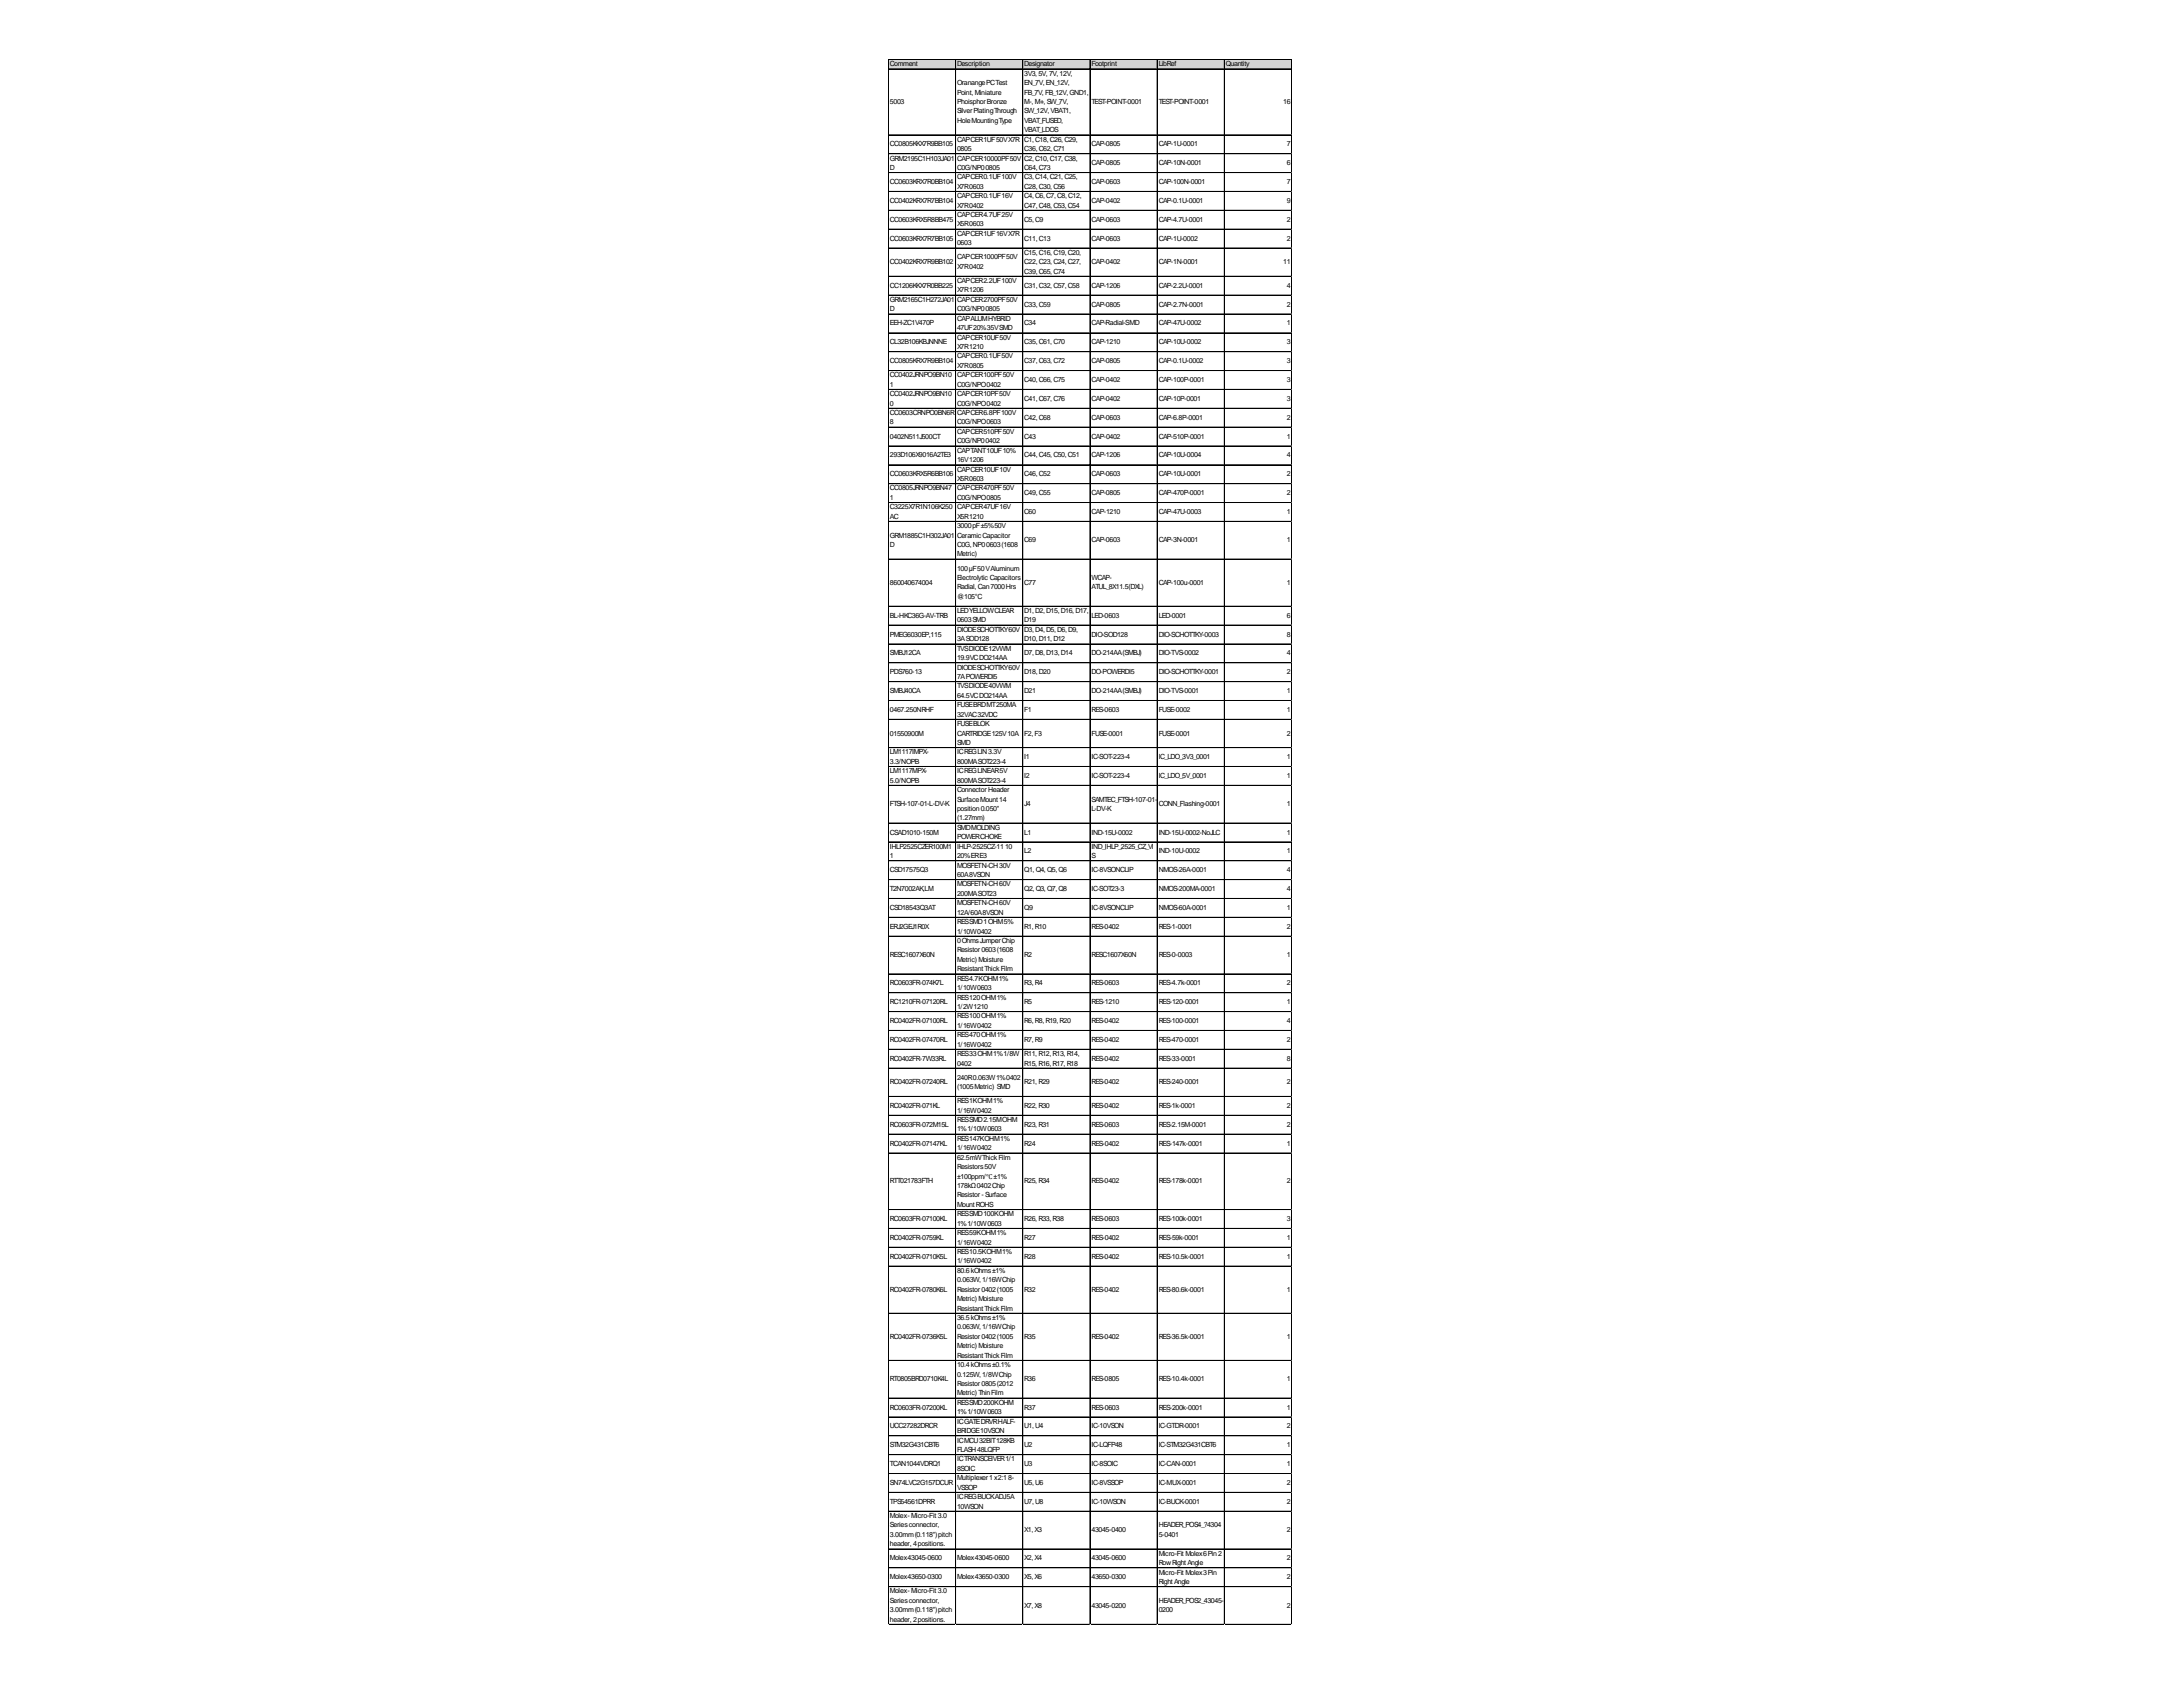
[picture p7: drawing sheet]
<svg xmlns="http://www.w3.org/2000/svg" width="279mm" height="216mm" viewBox="0 0 279 216" stroke-linecap="round" stroke-linejoin="round" font-family="sans-serif">
<defs><g id="words">
<g font-size=".9">
<text x="113.9" y="8.5">Comment</text>
<text x="122.5" y="8.5">Description</text>
<text x="122.5" y="10.9">OranangePCTest</text>
<text x="131.1" y="8.5">Designator</text>
<text x="131.1" y="9.7">3V3,5V,7V,12V,</text>
<text x="131.1" y="10.9">EN_7V,EN_12V,</text>
<text x="139.7" y="8.5">Footprint</text>
<text x="148.3" y="8.5">LibRef</text>
<text x="156.9" y="8.5">Quantity</text>
<text x="113.9" y="13.3">5003</text>
<text x="122.5" y="12.1">Point, Miniature</text>
<text x="122.5" y="13.3">PhoisphorBronze</text>
<text x="122.5" y="14.5">SilverPlatingThrough</text>
<text x="122.5" y="15.7">HoleMountingType</text>
<text x="131.1" y="12.1">FB_7V,FB_12V,GND1,</text>
<text x="131.1" y="13.3">M-, M+,SW_7V,</text>
<text x="131.1" y="14.5">SW_12V,VBAT1,</text>
<text x="131.1" y="15.7">VBAT_FUSED,</text>
<text x="131.1" y="16.9">VBAT_LDOS</text>
<text x="139.7" y="13.3">TEST-POINT-0001</text>
<text x="148.3" y="13.3">TEST-POINT-0001</text>
<text x="164.2" y="13.3">16</text>
<text x="113.9" y="18.7">CC0805KKX7R9BB105</text>
<text x="113.9" y="20.5">GRM2195C1H103JA01</text>
<text x="113.9" y="21.7">D</text>
<text x="113.9" y="23.6">CC0603KRX7R0BB104</text>
<text x="122.5" y="18.1">CAPCER1UF50VX7R</text>
<text x="122.5" y="19.3">0805</text>
<text x="122.5" y="20.5">CAPCER10000PF50V</text>
<text x="122.5" y="21.7">C0G/NP00805</text>
<text x="122.5" y="23">CAPCER0.1UF100V</text>
<text x="131.1" y="18.1">C1,C18,C26,C29,</text>
<text x="131.1" y="19.3">C36,C62,C71</text>
<text x="131.1" y="20.5">C2,C10,C17,C38,</text>
<text x="131.1" y="21.7">C64,C73</text>
<text x="131.1" y="23">C3,C14,C21,C25,</text>
<text x="139.7" y="18.7">CAP-0805</text>
<text x="139.7" y="21.1">CAP-0805</text>
<text x="139.7" y="23.6">CAP-0603</text>
<text x="148.3" y="18.7">CAP-1U-0001</text>
<text x="148.3" y="21.1">CAP-10N-0001</text>
<text x="148.3" y="23.6">CAP-100N-0001</text>
<text x="164.7" y="18.7">7</text>
<text x="164.7" y="21.1">6</text>
<text x="164.7" y="23.6">7</text>
<text x="113.9" y="26">CC0402KRX7R7BB104</text>
<text x="113.9" y="28.4">CC0603KRX5R8BB475</text>
<text x="122.5" y="24.2">X7R0603</text>
<text x="122.5" y="25.4">CAPCER0.1UF16V</text>
<text x="122.5" y="26.6">X7R0402</text>
<text x="122.5" y="27.8">CAPCER4.7UF25V</text>
<text x="122.5" y="29">X5R0603</text>
<text x="131.1" y="24.2">C28,C30,C56</text>
<text x="131.1" y="25.4">C4,C6,C7,C8,C12,</text>
<text x="131.1" y="26.6">C47,C48,C53,C54</text>
<text x="131.1" y="28.4">C5,C9</text>
<text x="139.7" y="26">CAP-0402</text>
<text x="139.7" y="28.4">CAP-0603</text>
<text x="148.3" y="26">CAP-0.1U-0001</text>
<text x="148.3" y="28.4">CAP-4.7U-0001</text>
<text x="164.7" y="26">9</text>
<text x="164.7" y="28.4">2</text>
<text x="113.9" y="30.8">CC0603KRX7R7BB105</text>
<text x="113.9" y="33.8">CC0402KRX7R9BB102</text>
<text x="122.5" y="30.2">CAPCER1UF16VX7R</text>
<text x="122.5" y="31.4">0603</text>
<text x="122.5" y="33.2">CAPCER1000PF50V</text>
<text x="122.5" y="34.4">X7R0402</text>
<text x="131.1" y="30.8">C11,C13</text>
<text x="131.1" y="32.6">C15,C16,C19,C20,</text>
<text x="131.1" y="33.8">C22,C23,C24,C27,</text>
<text x="131.1" y="35">C39,C65,C74</text>
<text x="139.7" y="30.8">CAP-0603</text>
<text x="139.7" y="33.8">CAP-0402</text>
<text x="148.3" y="30.8">CAP-1U-0002</text>
<text x="148.3" y="33.8">CAP-1N-0001</text>
<text x="164.2" y="33.8">11</text>
<text x="164.7" y="30.8">2</text>
<text x="113.9" y="36.8">CC1206KKX7R0BB225</text>
<text x="113.9" y="38.6">GRM2165C1H272JA01</text>
<text x="113.9" y="39.8">D</text>
<text x="113.9" y="41.7">EEH-ZC1V470P</text>
<text x="122.5" y="36.2">CAPCER2.2UF100V</text>
<text x="122.5" y="37.4">X7R1206</text>
<text x="122.5" y="38.6">CAPCER2700PF50V</text>
<text x="122.5" y="39.8">C0G/NP00805</text>
<text x="122.5" y="41.1">CAPALUMHYBRID</text>
<text x="131.1" y="36.8">C31,C32,C57,C58</text>
<text x="131.1" y="39.2">C33,C59</text>
<text x="131.1" y="41.7">C34</text>
<text x="139.7" y="36.8">CAP-1206</text>
<text x="139.7" y="39.2">CAP-0805</text>
<text x="139.7" y="41.7">CAP-Radial-SMD</text>
<text x="148.3" y="36.8">CAP-2.2U-0001</text>
<text x="148.3" y="39.2">CAP-2.7N-0001</text>
<text x="148.3" y="41.7">CAP-47U-0002</text>
<text x="164.7" y="36.8">4</text>
<text x="164.7" y="39.2">2</text>
<text x="164.7" y="41.7">1</text>
<text x="113.9" y="44.1">CL32B106KBJNNNE</text>
<text x="113.9" y="46.5">CC0805KRX7R9BB104</text>
<text x="122.5" y="42.3">47UF20%35VSMD</text>
<text x="122.5" y="43.5">CAPCER10UF50V</text>
<text x="122.5" y="44.7">X7R1210</text>
<text x="122.5" y="45.9">CAPCER0.1UF50V</text>
<text x="122.5" y="47.1">X7R0805</text>
<text x="131.1" y="44.1">C35,C61,C70</text>
<text x="131.1" y="46.5">C37,C63,C72</text>
<text x="139.7" y="44.1">CAP-1210</text>
<text x="139.7" y="46.5">CAP-0805</text>
<text x="148.3" y="44.1">CAP-10U-0002</text>
<text x="148.3" y="46.5">CAP-0.1U-0002</text>
<text x="164.7" y="44.1">3</text>
<text x="164.7" y="46.5">3</text>
<text x="113.9" y="48.3">CC0402JRNPO9BN10</text>
<text x="113.9" y="49.5">1</text>
<text x="113.9" y="50.7">CC0402JRNPO9BN10</text>
<text x="113.9" y="51.9">0</text>
<text x="113.9" y="53.1">CC0603CRNPO0BN6R</text>
<text x="122.5" y="48.3">CAPCER100PF50V</text>
<text x="122.5" y="49.5">C0G/NPO0402</text>
<text x="122.5" y="50.7">CAPCER10PF50V</text>
<text x="122.5" y="51.9">C0G/NPO0402</text>
<text x="122.5" y="53.1">CAPCER6.8PF100V</text>
<text x="131.1" y="48.9">C40,C66,C75</text>
<text x="131.1" y="51.3">C41,C67,C76</text>
<text x="131.1" y="53.7">C42,C68</text>
<text x="139.7" y="48.9">CAP-0402</text>
<text x="139.7" y="51.3">CAP-0402</text>
<text x="139.7" y="53.7">CAP-0603</text>
<text x="148.3" y="48.9">CAP-100P-0001</text>
<text x="148.3" y="51.3">CAP-10P-0001</text>
<text x="148.3" y="53.7">CAP-6.8P-0001</text>
<text x="164.7" y="48.9">3</text>
<text x="164.7" y="51.3">3</text>
<text x="164.7" y="53.7">2</text>
<text x="113.9" y="54.3">8</text>
<text x="113.9" y="56.1">0402N511J500CT</text>
<text x="113.9" y="58.5">293D106X9016A2TE3</text>
<text x="122.5" y="54.3">C0G/NPO0603</text>
<text x="122.5" y="55.5">CAPCER510PF50V</text>
<text x="122.5" y="56.7">C0G/NP00402</text>
<text x="122.5" y="57.9">CAPTANT10UF10%</text>
<text x="122.5" y="59.1">16V1206</text>
<text x="131.1" y="56.1">C43</text>
<text x="131.1" y="58.5">C44,C45,C50,C51</text>
<text x="139.7" y="56.1">CAP-0402</text>
<text x="139.7" y="58.5">CAP-1206</text>
<text x="148.3" y="56.1">CAP-510P-0001</text>
<text x="148.3" y="58.5">CAP-10U-0004</text>
<text x="164.7" y="56.1">1</text>
<text x="164.7" y="58.5">4</text>
<text x="113.9" y="61">CC0603KRX5R6BB106</text>
<text x="113.9" y="62.8">CC0805JRNPO9BN47</text>
<text x="113.9" y="64">1</text>
<text x="113.9" y="65.2">C3225X7R1N106K250</text>
<text x="122.5" y="60.4">CAPCER10UF10V</text>
<text x="122.5" y="61.6">X5R0603</text>
<text x="122.5" y="62.8">CAPCER470PF50V</text>
<text x="122.5" y="64">C0G/NPO0805</text>
<text x="122.5" y="65.2">CAPCER47UF16V</text>
<text x="131.1" y="61">C46,C52</text>
<text x="131.1" y="63.4">C49,C55</text>
<text x="131.1" y="65.8">C60</text>
<text x="139.7" y="61">CAP-0603</text>
<text x="139.7" y="63.4">CAP-0805</text>
<text x="139.7" y="65.8">CAP-1210</text>
<text x="148.3" y="61">CAP-10U-0001</text>
<text x="148.3" y="63.4">CAP-470P-0001</text>
<text x="148.3" y="65.8">CAP-47U-0003</text>
<text x="164.7" y="61">2</text>
<text x="164.7" y="63.4">2</text>
<text x="164.7" y="65.8">1</text>
<text x="113.9" y="66.4">AC</text>
<text x="113.9" y="68.8">GRM1885C1H302JA01</text>
<text x="113.9" y="70">D</text>
<text x="122.5" y="66.4">X5R1210</text>
<text x="122.5" y="67.6">3000pF±5%50V</text>
<text x="122.5" y="68.8">Ceramic Capacitor</text>
<text x="122.5" y="70">C0G,NP00603(1608</text>
<text x="122.5" y="71.2">Metric)</text>
<text x="131.1" y="69.4">C69</text>
<text x="139.7" y="69.4">CAP-0603</text>
<text x="148.3" y="69.4">CAP-3N-0001</text>
<text x="164.7" y="69.4">1</text>
<text x="113.9" y="74.8">860040674004</text>
<text x="122.5" y="73">100µF50VAluminum</text>
<text x="122.5" y="74.2">Electrolytic Capacitors</text>
<text x="122.5" y="75.4">Radial, Can7000Hrs</text>
<text x="122.5" y="76.6">@105°C</text>
<text x="131.1" y="74.8">C77</text>
<text x="139.7" y="74.2">WCAP-</text>
<text x="139.7" y="75.4">ATUL_8X11.5(DXL)</text>
<text x="148.3" y="74.8">CAP-100u-0001</text>
<text x="164.7" y="74.8">1</text>
<text x="113.9" y="79.1">BL-HKC36G-AV-TRB</text>
<text x="113.9" y="81.5">PMEG6030EP,115</text>
<text x="113.9" y="83.9">SMBJ12CA</text>
<text x="122.5" y="78.5">LEDYELLOWCLEAR</text>
<text x="122.5" y="79.7">0603SMD</text>
<text x="122.5" y="80.9">DIODESCHOTTKY60V</text>
<text x="122.5" y="82.1">3ASOD128</text>
<text x="122.5" y="83.3">TVSDIODE12VWM</text>
<text x="131.1" y="78.5">D1,D2,D15,D16,D17,</text>
<text x="131.1" y="79.7">D19</text>
<text x="131.1" y="80.9">D3,D4,D5,D6,D9,</text>
<text x="131.1" y="82.1">D10,D11,D12</text>
<text x="131.1" y="83.9">D7,D8,D13,D14</text>
<text x="139.7" y="79.1">LED-0603</text>
<text x="139.7" y="81.5">DIO-SOD128</text>
<text x="139.7" y="83.9">DO-214AA(SMBJ)</text>
<text x="148.3" y="79.1">LED-0001</text>
<text x="148.3" y="81.5">DIO-SCHOTTKY-0003</text>
<text x="148.3" y="83.9">DIO-TVS-0002</text>
<text x="164.7" y="79.1">6</text>
<text x="164.7" y="81.5">8</text>
<text x="164.7" y="83.9">4</text>
<text x="113.9" y="86.3">PDS760-13</text>
<text x="113.9" y="88.7">SMBJ40CA</text>
<text x="122.5" y="84.5">19.9VCDO214AA</text>
<text x="122.5" y="85.7">DIODESCHOTTKY60V</text>
<text x="122.5" y="86.9">7APOWERDI5</text>
<text x="122.5" y="88.1">TVSDIODE40VWM</text>
<text x="122.5" y="89.3">64.5VCDO214AA</text>
<text x="131.1" y="86.3">D18,D20</text>
<text x="131.1" y="88.7">D21</text>
<text x="139.7" y="86.3">DO-POWERDI5</text>
<text x="139.7" y="88.7">DO-214AA(SMBJ)</text>
<text x="148.3" y="86.3">DIO-SCHOTTKY-0001</text>
<text x="148.3" y="88.7">DIO-TVS-0001</text>
<text x="164.7" y="86.3">2</text>
<text x="164.7" y="88.7">1</text>
<text x="113.9" y="91.1">0467.250NRHF</text>
<text x="113.9" y="94.1">01550900M</text>
<text x="122.5" y="90.5">FUSEBRDMT250MA</text>
<text x="122.5" y="91.7">32VAC32VDC</text>
<text x="122.5" y="92.9">FUSEBLOK</text>
<text x="122.5" y="94.1">CARTRIDGE125V10A</text>
<text x="122.5" y="95.3">SMD</text>
<text x="131.1" y="91.1">F1</text>
<text x="131.1" y="94.1">F2,F3</text>
<text x="139.7" y="91.1">RES-0603</text>
<text x="139.7" y="94.1">FUSE-0001</text>
<text x="148.3" y="91.1">FUSE-0002</text>
<text x="148.3" y="94.1">FUSE-0001</text>
<text x="164.7" y="91.1">1</text>
<text x="164.7" y="94.1">2</text>
<text x="113.9" y="96.5">LM1117IMPX-</text>
<text x="113.9" y="97.8">3.3/NOPB</text>
<text x="113.9" y="99">LM1117MPX-</text>
<text x="113.9" y="100.2">5.0/NOPB</text>
<text x="122.5" y="96.5">ICREGLIN3.3V</text>
<text x="122.5" y="97.8">800MASOT223-4</text>
<text x="122.5" y="99">ICREGLINEAR5V</text>
<text x="122.5" y="100.2">800MASOT223-4</text>
<text x="122.5" y="101.4">ConnectorHeader</text>
<text x="131.1" y="97.2">I1</text>
<text x="131.1" y="99.6">I2</text>
<text x="139.7" y="97.2">IC-SOT-223-4</text>
<text x="139.7" y="99.6">IC-SOT-223-4</text>
<text x="148.3" y="97.2">IC_LDO_3V3_0001</text>
<text x="148.3" y="99.6">IC_LDO_5V_0001</text>
<text x="164.7" y="97.2">1</text>
<text x="164.7" y="99.6">1</text>
<text x="113.9" y="103.2">FTSH-107-01-L-DV-K</text>
<text x="113.9" y="106.8">CSAD1010-150M</text>
<text x="122.5" y="102.6">SurfaceMount14</text>
<text x="122.5" y="103.8">position0.050&quot;</text>
<text x="122.5" y="105">(1.27mm)</text>
<text x="122.5" y="106.2">SMDMOLDING</text>
<text x="122.5" y="107.4">POWERCHOKE</text>
<text x="131.1" y="103.2">J4</text>
<text x="131.1" y="106.8">L1</text>
<text x="139.7" y="102.6">SAMTEC_FTSH-107-01-</text>
<text x="139.7" y="103.8">L-DV-K</text>
<text x="139.7" y="106.8">IND-15U-0002</text>
<text x="148.3" y="103.2">CONN_Flashing-0001</text>
<text x="148.3" y="106.8">IND-15U-0002-NoJLC</text>
<text x="164.7" y="103.2">1</text>
<text x="164.7" y="106.8">1</text>
<text x="113.9" y="108.6">IHLP2525CZER100M1</text>
<text x="113.9" y="109.8">1</text>
<text x="113.9" y="111.6">CSD17575Q3</text>
<text x="122.5" y="108.6">IHLP-2525CZ-1110</text>
<text x="122.5" y="109.8">20%ERE3</text>
<text x="122.5" y="111">MOSFETN-CH30V</text>
<text x="122.5" y="112.2">60A8VSON</text>
<text x="122.5" y="113.4">MOSFETN-CH60V</text>
<text x="131.1" y="109.2">L2</text>
<text x="131.1" y="111.6">Q1,Q4,Q5,Q6</text>
<text x="139.7" y="108.6">IND_IHLP_2525_CZ_VI</text>
<text x="139.7" y="109.8">S</text>
<text x="139.7" y="111.6">IC-8VSONCLIP</text>
<text x="148.3" y="109.2">IND-10U-0002</text>
<text x="148.3" y="111.6">NMOS-26A-0001</text>
<text x="164.7" y="109.2">1</text>
<text x="164.7" y="111.6">4</text>
<text x="113.9" y="114">T2N7002AK,LM</text>
<text x="113.9" y="116.5">CSD18543Q3AT</text>
<text x="113.9" y="118.9">ERJ2GEJ1R0X</text>
<text x="122.5" y="114.6">200MASOT23</text>
<text x="122.5" y="115.9">MOSFETN-CH60V</text>
<text x="122.5" y="117.1">12A/60A8VSON</text>
<text x="122.5" y="118.3">RESSMD1OHM5%</text>
<text x="122.5" y="119.5">1/10W0402</text>
<text x="131.1" y="114">Q2,Q3,Q7,Q8</text>
<text x="131.1" y="116.5">Q9</text>
<text x="131.1" y="118.9">R1,R10</text>
<text x="139.7" y="114">IC-SOT23-3</text>
<text x="139.7" y="116.5">IC-8VSONCLIP</text>
<text x="139.7" y="118.9">RES-0402</text>
<text x="148.3" y="114">NMOS-200MA-0001</text>
<text x="148.3" y="116.5">NMOS-60A-0001</text>
<text x="148.3" y="118.9">RES-1-0001</text>
<text x="164.7" y="114">4</text>
<text x="164.7" y="116.5">1</text>
<text x="164.7" y="118.9">2</text>
<text x="113.9" y="122.5">RESC1607X60N</text>
<text x="122.5" y="120.7">0OhmsJumperChip</text>
<text x="122.5" y="121.9">Resistor0603(1608</text>
<text x="122.5" y="123.1">Metric)Moisture</text>
<text x="122.5" y="124.3">ResistantThickFilm</text>
<text x="122.5" y="125.5">RES4.7KOHM1%</text>
<text x="131.1" y="122.5">R2</text>
<text x="139.7" y="122.5">RESC1607X60N</text>
<text x="148.3" y="122.5">RES-0-0003</text>
<text x="164.7" y="122.5">1</text>
<text x="113.9" y="126.1">RC0603FR-074K7L</text>
<text x="113.9" y="128.5">RC1210FR-07120RL</text>
<text x="113.9" y="130.9">RC0402FR-07100RL</text>
<text x="122.5" y="126.7">1/10W0603</text>
<text x="122.5" y="127.9">RES120OHM1%</text>
<text x="122.5" y="129.1">1/2W1210</text>
<text x="122.5" y="130.3">RES100OHM1%</text>
<text x="122.5" y="131.5">1/16W0402</text>
<text x="131.1" y="126.1">R3,R4</text>
<text x="131.1" y="128.5">R5</text>
<text x="131.1" y="130.9">R6,R8,R19,R20</text>
<text x="139.7" y="126.1">RES-0603</text>
<text x="139.7" y="128.5">RES-1210</text>
<text x="139.7" y="130.9">RES-0402</text>
<text x="148.3" y="126.1">RES-4.7k-0001</text>
<text x="148.3" y="128.5">RES-120-0001</text>
<text x="148.3" y="130.9">RES-100-0001</text>
<text x="164.7" y="126.1">2</text>
<text x="164.7" y="128.5">1</text>
<text x="164.7" y="130.9">4</text>
<text x="113.9" y="133.3">RC0402FR-07470RL</text>
<text x="113.9" y="135.8">RC0402FR-7W33RL</text>
<text x="122.5" y="132.7">RES470OHM1%</text>
<text x="122.5" y="133.9">1/16W0402</text>
<text x="122.5" y="135.2">RES33OHM1%1/8W</text>
<text x="122.5" y="136.4">0402</text>
<text x="131.1" y="133.3">R7,R9</text>
<text x="131.1" y="135.2">R11,R12,R13,R14,</text>
<text x="131.1" y="136.4">R15,R16,R17,R18</text>
<text x="139.7" y="133.3">RES-0402</text>
<text x="139.7" y="135.8">RES-0402</text>
<text x="148.3" y="133.3">RES-470-0001</text>
<text x="148.3" y="135.8">RES-33-0001</text>
<text x="164.7" y="133.3">2</text>
<text x="164.7" y="135.8">8</text>
<text x="113.9" y="138.8">RC0402FR-07240RL</text>
<text x="113.9" y="141.8">RC0402FR-071KL</text>
<text x="122.5" y="138.2">240R0.063W1%0402</text>
<text x="122.5" y="139.4">(1005Metric) SMD</text>
<text x="122.5" y="141.2">RES1KOHM1%</text>
<text x="122.5" y="142.4">1/16W0402</text>
<text x="122.5" y="143.6">RESSMD2.15MOHM</text>
<text x="131.1" y="138.8">R21,R29</text>
<text x="131.1" y="141.8">R22,R30</text>
<text x="139.7" y="138.8">RES-0402</text>
<text x="139.7" y="141.8">RES-0402</text>
<text x="148.3" y="138.8">RES-240-0001</text>
<text x="148.3" y="141.8">RES-1k-0001</text>
<text x="164.7" y="138.8">2</text>
<text x="164.7" y="141.8">2</text>
<text x="113.9" y="144.2">RC0603FR-072M15L</text>
<text x="113.9" y="146.6">RC0402FR-07147KL</text>
<text x="122.5" y="144.8">1%1/10W0603</text>
<text x="122.5" y="146">RES147KOHM1%</text>
<text x="122.5" y="147.2">1/16W0402</text>
<text x="122.5" y="148.4">62.5mWThickFilm</text>
<text x="122.5" y="149.6">Resistors50V</text>
<text x="131.1" y="144.2">R23,R31</text>
<text x="131.1" y="146.6">R24</text>
<text x="139.7" y="144.2">RES-0603</text>
<text x="139.7" y="146.6">RES-0402</text>
<text x="148.3" y="144.2">RES-2.15M-0001</text>
<text x="148.3" y="146.6">RES-147k-0001</text>
<text x="164.7" y="144.2">2</text>
<text x="164.7" y="146.6">1</text>
<text x="113.9" y="151.4">RTT021783FTH</text>
<text x="122.5" y="150.8">±100ppm/℃±1%</text>
<text x="122.5" y="152">178kΩ0402Chip</text>
<text x="122.5" y="153.3">Resistor-Surface</text>
<text x="122.5" y="154.5">MountROHS</text>
<text x="122.5" y="155.7">RESSMD100KOHM</text>
<text x="131.1" y="151.4">R25,R34</text>
<text x="139.7" y="151.4">RES-0402</text>
<text x="148.3" y="151.4">RES-178k-0001</text>
<text x="164.7" y="151.4">2</text>
<text x="113.9" y="156.3">RC0603FR-07100KL</text>
<text x="113.9" y="158.7">RC0402FR-0759KL</text>
<text x="113.9" y="161.1">RC0402FR-0710K5L</text>
<text x="122.5" y="156.9">1%1/10W0603</text>
<text x="122.5" y="158.1">RES59KOHM1%</text>
<text x="122.5" y="159.3">1/16W0402</text>
<text x="122.5" y="160.5">RES10.5KOHM1%</text>
<text x="122.5" y="161.7">1/16W0402</text>
<text x="131.1" y="156.3">R26,R33,R38</text>
<text x="131.1" y="158.7">R27</text>
<text x="131.1" y="161.1">R28</text>
<text x="139.7" y="156.3">RES-0603</text>
<text x="139.7" y="158.7">RES-0402</text>
<text x="139.7" y="161.1">RES-0402</text>
<text x="148.3" y="156.3">RES-100k-0001</text>
<text x="148.3" y="158.7">RES-59k-0001</text>
<text x="148.3" y="161.1">RES-10.5k-0001</text>
<text x="164.7" y="156.3">3</text>
<text x="164.7" y="158.7">1</text>
<text x="164.7" y="161.1">1</text>
<text x="113.9" y="165.3">RC0402FR-0780K6L</text>
<text x="122.5" y="162.9">80.6kOhms±1%</text>
<text x="122.5" y="164.1">0.063W,1/16WChip</text>
<text x="122.5" y="165.3">Resistor0402(1005</text>
<text x="122.5" y="166.5">Metric)Moisture</text>
<text x="122.5" y="167.7">ResistantThickFilm</text>
<text x="131.1" y="165.3">R32</text>
<text x="139.7" y="165.3">RES-0402</text>
<text x="148.3" y="165.3">RES-80.6k-0001</text>
<text x="164.7" y="165.3">1</text>
<text x="113.9" y="171.3">RC0402FR-0736K5L</text>
<text x="122.5" y="168.9">36.5kOhms±1%</text>
<text x="122.5" y="170.1">0.063W,1/16WChip</text>
<text x="122.5" y="171.3">Resistor0402(1005</text>
<text x="122.5" y="172.6">Metric)Moisture</text>
<text x="122.5" y="173.8">ResistantThickFilm</text>
<text x="131.1" y="171.3">R35</text>
<text x="139.7" y="171.3">RES-0402</text>
<text x="148.3" y="171.3">RES-36.5k-0001</text>
<text x="164.7" y="171.3">1</text>
<text x="113.9" y="176.8">RT0805BRD0710K4L</text>
<text x="122.5" y="175">10.4kOhms±0.1%</text>
<text x="122.5" y="176.2">0.125W,1/8WChip</text>
<text x="122.5" y="177.4">Resistor0805(2012</text>
<text x="122.5" y="178.6">Metric)ThinFilm</text>
<text x="122.5" y="179.8">RESSMD200KOHM</text>
<text x="131.1" y="176.8">R36</text>
<text x="139.7" y="176.8">RES-0805</text>
<text x="148.3" y="176.8">RES-10.4k-0001</text>
<text x="164.7" y="176.8">1</text>
<text x="113.9" y="180.4">RC0603FR-07200KL</text>
<text x="113.9" y="182.8">UCC27282DRCR</text>
<text x="113.9" y="185.2">STM32G431CBT6</text>
<text x="122.5" y="181">1%1/10W0603</text>
<text x="122.5" y="182.2">ICGATEDRVRHALF-</text>
<text x="122.5" y="183.4">BRIDGE10VSON</text>
<text x="122.5" y="184.6">ICMCU32BIT128KB</text>
<text x="122.5" y="185.8">FLASH48LQFP</text>
<text x="131.1" y="180.4">R37</text>
<text x="131.1" y="182.8">U1,U4</text>
<text x="131.1" y="185.2">U2</text>
<text x="139.7" y="180.4">RES-0603</text>
<text x="139.7" y="182.8">IC-10VSON</text>
<text x="139.7" y="185.2">IC-LQFP48</text>
<text x="148.3" y="180.4">RES-200k-0001</text>
<text x="148.3" y="182.8">IC-GTDR-0001</text>
<text x="148.3" y="185.2">IC-STM32G431CBT6</text>
<text x="164.7" y="180.4">1</text>
<text x="164.7" y="182.8">2</text>
<text x="164.7" y="185.2">1</text>
<text x="113.9" y="187.6">TCAN1044VDRQ1</text>
<text x="113.9" y="190.1">SN74LVC2G157DCUR</text>
<text x="122.5" y="187">ICTRANSCEIVER1/1</text>
<text x="122.5" y="188.2">8SOIC</text>
<text x="122.5" y="189.4">Multiplexer1x2:18-</text>
<text x="122.5" y="190.7">VSSOP</text>
<text x="122.5" y="191.9">ICREGBUCKADJ5A</text>
<text x="131.1" y="187.6">U3</text>
<text x="131.1" y="190.1">U5,U6</text>
<text x="139.7" y="187.6">IC-8SOIC</text>
<text x="139.7" y="190.1">IC-8VSSOP</text>
<text x="148.3" y="187.6">IC-CAN-0001</text>
<text x="148.3" y="190.1">IC-MUX-0001</text>
<text x="164.7" y="187.6">1</text>
<text x="164.7" y="190.1">2</text>
<text x="113.9" y="192.5">TPS54561DPRR</text>
<text x="113.9" y="194.3">Molex-Micro-Fit 3.0</text>
<text x="113.9" y="195.5">Seriesconnector,</text>
<text x="113.9" y="196.7">3.00mm(0.118&quot;)pitch</text>
<text x="113.9" y="197.9">header, 4positions.</text>
<text x="122.5" y="193.1">10WSON</text>
<text x="131.1" y="192.5">U7,U8</text>
<text x="131.1" y="196.1">X1,X3</text>
<text x="139.7" y="192.5">IC-10WSON</text>
<text x="139.7" y="196.1">43045-0400</text>
<text x="148.3" y="192.5">IC-BUCK-0001</text>
<text x="148.3" y="195.5">HEADER_POS4_?4304</text>
<text x="148.3" y="196.7">5-0401</text>
<text x="164.7" y="192.5">2</text>
<text x="164.7" y="196.1">2</text>
<text x="113.9" y="199.7">Molex43045-0600</text>
<text x="113.9" y="202.1">Molex43650-0300</text>
<text x="113.9" y="203.9">Molex-Micro-Fit 3.0</text>
<text x="122.5" y="199.7">Molex43045-0600</text>
<text x="122.5" y="202.1">Molex43650-0300</text>
<text x="131.1" y="199.7">X2,X4</text>
<text x="131.1" y="202.1">X5,X6</text>
<text x="139.7" y="199.7">43045-0600</text>
<text x="139.7" y="202.1">43650-0300</text>
<text x="148.3" y="199.1">Micro-Fit Molex6Pin2</text>
<text x="148.3" y="200.3">RowRightAngle</text>
<text x="148.3" y="201.5">Micro-Fit Molex3Pin</text>
<text x="148.3" y="202.7">RightAngle</text>
<text x="164.7" y="199.7">2</text>
<text x="164.7" y="202.1">2</text>
<text x="113.9" y="205.1">Seriesconnector,</text>
<text x="113.9" y="206.3">3.00mm(0.118&quot;)pitch</text>
<text x="113.9" y="207.5">header, 2positions.</text>
<text x="131.1" y="205.7">X7,X8</text>
<text x="139.7" y="205.7">43045-0200</text>
<text x="148.3" y="205.1">HEADER_POS2_43045-</text>
<text x="148.3" y="206.3">0200</text>
<text x="164.7" y="205.7">2</text>
</g>
</g></defs>
<path d="M113.7 7.6h51.7v1.3h-51.7z" fill="#d3d3d3"/>
<g fill="none" stroke="#000" stroke-width=".13">
<path d="M113.7 7.6v200.3M113.8 7.6h51.5M113.8 8.8h51.5M113.8 17.3h51.5M113.8 19.7h51.5M122.3 7.7v200.2M130.9 7.7v200.2M139.5 7.7v200.2M148.1 7.7v200.2M156.7 7.7v200.2M165.3 7.7v200.2M113.8 22.1h51.5"/>
<path d="M113.8 24.5h51.5M113.8 26.9h51.5M113.8 29.3h51.5M113.8 31.7h51.5M113.8 31.8h51.5M113.8 35.4h51.5M113.8 37.8h51.5M113.8 40.2h51.5M113.8 42.6h51.5M113.8 45h51.5M113.8 47.4h51.5M113.8 49.8h51.5"/>
<path d="M113.8 49.9h51.5M113.8 52.2h51.5M113.8 52.3h51.5M113.8 54.7h51.5M113.8 57.1h51.5M113.8 59.5h51.5M113.8 61.9h51.5M113.8 64.3h51.5M113.8 66.7h51.5M113.8 71.6h51.5M113.8 77.6h51.5M113.8 80h51.5"/>
<path d="M113.8 82.4h51.5M113.8 84.8h51.5M113.8 87.2h51.5M113.8 87.3h51.5M113.8 89.6h51.5M113.8 89.7h51.5M113.8 92.1h51.5M113.8 95.7h51.5M113.8 98.1h51.5M113.8 100.5h51.5M113.8 105.3h51.5M113.8 105.4h51.5"/>
<path d="M113.8 107.7h51.5M113.8 107.8h51.5M113.8 110.2h51.5M113.8 112.6h51.5M113.8 115h51.5M113.8 117.4h51.5M113.8 119.8h51.5M113.8 124.6h51.5M113.8 124.7h51.5M113.8 127h51.5M113.8 129.5h51.5M113.8 131.9h51.5"/>
<path d="M113.8 134.3h51.5M113.8 136.7h51.5M113.8 140.3h51.5M113.8 142.7h51.5M113.8 142.8h51.5M113.8 145.1h51.5M113.8 145.2h51.5M113.8 147.6h51.5M113.8 154.8h51.5M113.8 157.2h51.5M113.8 159.6h51.5M113.8 162h51.5"/>
<path d="M113.8 162.1h51.5M113.8 168.1h51.5M113.8 174.1h51.5M113.8 178.9h51.5M113.8 179h51.5M113.8 181.3h51.5M113.8 181.4h51.5M113.8 183.8h51.5M113.8 186.2h51.5M113.8 188.6h51.5M113.8 191h51.5M113.8 193.4h51.5"/>
<path d="M113.8 198.2h51.5M113.8 198.3h51.5M113.8 200.6h51.5M113.8 203.1h51.5M113.8 207.9h51.5"/>
</g>
<path d="M113.7 207.9v.1" fill="none" stroke="#e0e0e0" stroke-width=".13"/>
<path d="M113.7 207.9l.1 .1z" fill="#e0e0e0"/>
<path d="M122.3 207.9v.1" fill="none" stroke="#e0e0e0" stroke-width=".13"/>
<path d="M122.3 207.9l.1 .1z" fill="#e0e0e0"/>
<path d="M130.9 207.9v.1" fill="none" stroke="#e0e0e0" stroke-width=".13"/>
<path d="M130.9 207.9l.1 .1z" fill="#e0e0e0"/>
<path d="M139.5 207.9v.1" fill="none" stroke="#e0e0e0" stroke-width=".13"/>
<path d="M139.5 207.9v.1z" fill="#e0e0e0"/>
<path d="M148.1 207.9v.1" fill="none" stroke="#e0e0e0" stroke-width=".13"/>
<path d="M148.1 207.9v.1z" fill="#e0e0e0"/>
<path d="M156.7 207.9v.1" fill="none" stroke="#e0e0e0" stroke-width=".13"/>
<path d="M156.7 207.9v.1z" fill="#e0e0e0"/>
<path d="M165.3 207.9v.1" fill="none" stroke="#e0e0e0" stroke-width=".13"/>
<path d="M165.3 207.9v.1z" fill="#e0e0e0"/>
<path d="M165.3 17.3h.1" fill="none" stroke="#e0e0e0" stroke-width=".13"/>
<path d="M165.3 17.3h.1z" fill="#e0e0e0"/>
<path d="M165.3 19.7h.1" fill="none" stroke="#e0e0e0" stroke-width=".13"/>
<path d="M165.3 19.7h.1z" fill="#e0e0e0"/>
<path d="M165.3 22.1h.1" fill="none" stroke="#e0e0e0" stroke-width=".13"/>
<path d="M165.3 22.1h.1z" fill="#e0e0e0"/>
<path d="M165.3 24.5h.1" fill="none" stroke="#e0e0e0" stroke-width=".13"/>
<path d="M165.3 24.5h.1z" fill="#e0e0e0"/>
<path d="M165.3 26.9h.1" fill="none" stroke="#e0e0e0" stroke-width=".13"/>
<path d="M165.3 26.9l.1 .1z" fill="#e0e0e0"/>
<path d="M165.3 29.3h.1" fill="none" stroke="#e0e0e0" stroke-width=".13"/>
<path d="M165.3 29.3l.1 .1z" fill="#e0e0e0"/>
<path d="M165.3 31.7h.1" fill="none" stroke="#e0e0e0" stroke-width=".13"/>
<path d="M165.3 31.7l.1 .1z" fill="#e0e0e0"/>
<path d="M165.3 35.4h.1" fill="none" stroke="#e0e0e0" stroke-width=".13"/>
<path d="M165.3 35.4h.1z" fill="#e0e0e0"/>
<path d="M165.3 37.8h.1" fill="none" stroke="#e0e0e0" stroke-width=".13"/>
<path d="M165.3 37.8h.1z" fill="#e0e0e0"/>
<path d="M165.3 40.2h.1" fill="none" stroke="#e0e0e0" stroke-width=".13"/>
<path d="M165.3 40.2h.1z" fill="#e0e0e0"/>
<path d="M165.3 42.6h.1" fill="none" stroke="#e0e0e0" stroke-width=".13"/>
<path d="M165.3 42.6h.1z" fill="#e0e0e0"/>
<path d="M165.3 45h.1" fill="none" stroke="#e0e0e0" stroke-width=".13"/>
<path d="M165.3 45l.1 .1z" fill="#e0e0e0"/>
<path d="M165.3 47.4h.1" fill="none" stroke="#e0e0e0" stroke-width=".13"/>
<path d="M165.3 47.4l.1 .1z" fill="#e0e0e0"/>
<path d="M165.3 49.8h.1" fill="none" stroke="#e0e0e0" stroke-width=".13"/>
<path d="M165.3 49.8l.1 .1z" fill="#e0e0e0"/>
<path d="M165.3 52.2h.1" fill="none" stroke="#e0e0e0" stroke-width=".13"/>
<path d="M165.3 52.2l.1 .1z" fill="#e0e0e0"/>
<path d="M165.3 54.7h.1" fill="none" stroke="#e0e0e0" stroke-width=".13"/>
<path d="M165.3 54.7h.1z" fill="#e0e0e0"/>
<path d="M165.3 57.1h.1" fill="none" stroke="#e0e0e0" stroke-width=".13"/>
<path d="M165.3 57.1h.1z" fill="#e0e0e0"/>
<path d="M165.3 59.5h.1" fill="none" stroke="#e0e0e0" stroke-width=".13"/>
<path d="M165.3 59.5h.1z" fill="#e0e0e0"/>
<path d="M165.3 61.9h.1" fill="none" stroke="#e0e0e0" stroke-width=".13"/>
<path d="M165.3 61.9h.1z" fill="#e0e0e0"/>
<path d="M165.3 64.3h.1" fill="none" stroke="#e0e0e0" stroke-width=".13"/>
<path d="M165.3 64.3l.1 .1z" fill="#e0e0e0"/>
<path d="M165.3 66.7h.1" fill="none" stroke="#e0e0e0" stroke-width=".13"/>
<path d="M165.3 66.7l.1 .1z" fill="#e0e0e0"/>
<path d="M165.3 71.6h.1" fill="none" stroke="#e0e0e0" stroke-width=".13"/>
<path d="M165.3 71.6h.1z" fill="#e0e0e0"/>
<path d="M165.3 77.6h.1" fill="none" stroke="#e0e0e0" stroke-width=".13"/>
<path d="M165.3 77.6h.1z" fill="#e0e0e0"/>
<path d="M165.3 80h.1" fill="none" stroke="#e0e0e0" stroke-width=".13"/>
<path d="M165.3 80h.1z" fill="#e0e0e0"/>
<path d="M165.3 82.4h.1" fill="none" stroke="#e0e0e0" stroke-width=".13"/>
<path d="M165.3 82.4l.1 .1z" fill="#e0e0e0"/>
<path d="M165.3 84.8h.1" fill="none" stroke="#e0e0e0" stroke-width=".13"/>
<path d="M165.3 84.8l.1 .1z" fill="#e0e0e0"/>
<path d="M165.3 87.2h.1" fill="none" stroke="#e0e0e0" stroke-width=".13"/>
<path d="M165.3 87.2l.1 .1z" fill="#e0e0e0"/>
<path d="M165.3 89.6h.1" fill="none" stroke="#e0e0e0" stroke-width=".13"/>
<path d="M165.3 89.6l.1 .1z" fill="#e0e0e0"/>
<path d="M165.3 92.1h.1" fill="none" stroke="#e0e0e0" stroke-width=".13"/>
<path d="M165.3 92.1h.1z" fill="#e0e0e0"/>
<path d="M165.3 95.7h.1" fill="none" stroke="#e0e0e0" stroke-width=".13"/>
<path d="M165.3 95.7h.1z" fill="#e0e0e0"/>
<path d="M165.3 98.1h.1" fill="none" stroke="#e0e0e0" stroke-width=".13"/>
<path d="M165.3 98.1h.1z" fill="#e0e0e0"/>
<path d="M165.3 100.5h.1" fill="none" stroke="#e0e0e0" stroke-width=".13"/>
<path d="M165.3 100.5l.1 .1z" fill="#e0e0e0"/>
<path d="M165.3 105.3h.1" fill="none" stroke="#e0e0e0" stroke-width=".13"/>
<path d="M165.3 105.3l.1 .1z" fill="#e0e0e0"/>
<path d="M165.3 107.7h.1" fill="none" stroke="#e0e0e0" stroke-width=".13"/>
<path d="M165.3 107.7l.1 .1z" fill="#e0e0e0"/>
<path d="M165.3 110.2h.1" fill="none" stroke="#e0e0e0" stroke-width=".13"/>
<path d="M165.3 110.2h.1z" fill="#e0e0e0"/>
<path d="M165.3 112.6h.1" fill="none" stroke="#e0e0e0" stroke-width=".13"/>
<path d="M165.3 112.6h.1z" fill="#e0e0e0"/>
<path d="M165.3 115h.1" fill="none" stroke="#e0e0e0" stroke-width=".13"/>
<path d="M165.3 115h.1z" fill="#e0e0e0"/>
<path d="M165.3 117.4h.1" fill="none" stroke="#e0e0e0" stroke-width=".13"/>
<path d="M165.3 117.4h.1z" fill="#e0e0e0"/>
<path d="M165.3 119.8h.1" fill="none" stroke="#e0e0e0" stroke-width=".13"/>
<path d="M165.3 119.8l.1 .1z" fill="#e0e0e0"/>
<path d="M165.3 124.6h.1" fill="none" stroke="#e0e0e0" stroke-width=".13"/>
<path d="M165.3 124.6l.1 .1z" fill="#e0e0e0"/>
<path d="M165.3 127h.1" fill="none" stroke="#e0e0e0" stroke-width=".13"/>
<path d="M165.3 127l.1 .1z" fill="#e0e0e0"/>
<path d="M165.3 129.5h.1" fill="none" stroke="#e0e0e0" stroke-width=".13"/>
<path d="M165.3 129.5h.1z" fill="#e0e0e0"/>
<path d="M165.3 131.9h.1" fill="none" stroke="#e0e0e0" stroke-width=".13"/>
<path d="M165.3 131.9h.1z" fill="#e0e0e0"/>
<path d="M165.3 134.3h.1" fill="none" stroke="#e0e0e0" stroke-width=".13"/>
<path d="M165.3 134.3h.1z" fill="#e0e0e0"/>
<path d="M165.3 136.7h.1" fill="none" stroke="#e0e0e0" stroke-width=".13"/>
<path d="M165.3 136.7h.1z" fill="#e0e0e0"/>
<path d="M165.3 140.3h.1" fill="none" stroke="#e0e0e0" stroke-width=".13"/>
<path d="M165.3 140.3l.1 .1z" fill="#e0e0e0"/>
<path d="M165.3 142.7h.1" fill="none" stroke="#e0e0e0" stroke-width=".13"/>
<path d="M165.3 142.7l.1 .1z" fill="#e0e0e0"/>
<path d="M165.3 145.1h.1" fill="none" stroke="#e0e0e0" stroke-width=".13"/>
<path d="M165.3 145.1l.1 .1z" fill="#e0e0e0"/>
<path d="M165.3 147.6h.1" fill="none" stroke="#e0e0e0" stroke-width=".13"/>
<path d="M165.3 147.6h.1z" fill="#e0e0e0"/>
<path d="M165.3 154.8h.1" fill="none" stroke="#e0e0e0" stroke-width=".13"/>
<path d="M165.3 154.8h.1z" fill="#e0e0e0"/>
<path d="M165.3 157.2h.1" fill="none" stroke="#e0e0e0" stroke-width=".13"/>
<path d="M165.3 157.2l.1 .1z" fill="#e0e0e0"/>
<path d="M165.3 159.6h.1" fill="none" stroke="#e0e0e0" stroke-width=".13"/>
<path d="M165.3 159.6l.1 .1z" fill="#e0e0e0"/>
<path d="M165.3 162h.1" fill="none" stroke="#e0e0e0" stroke-width=".13"/>
<path d="M165.3 162l.1 .1z" fill="#e0e0e0"/>
<path d="M165.3 168.1h.1" fill="none" stroke="#e0e0e0" stroke-width=".13"/>
<path d="M165.3 168.1h.1z" fill="#e0e0e0"/>
<path d="M165.3 174.1h.1" fill="none" stroke="#e0e0e0" stroke-width=".13"/>
<path d="M165.3 174.1l.1 .1z" fill="#e0e0e0"/>
<path d="M165.3 178.9h.1" fill="none" stroke="#e0e0e0" stroke-width=".13"/>
<path d="M165.3 178.9l.1 .1z" fill="#e0e0e0"/>
<path d="M165.3 181.3h.1" fill="none" stroke="#e0e0e0" stroke-width=".13"/>
<path d="M165.3 181.3l.1 .1z" fill="#e0e0e0"/>
<path d="M165.3 183.8h.1" fill="none" stroke="#e0e0e0" stroke-width=".13"/>
<path d="M165.3 183.8h.1z" fill="#e0e0e0"/>
<path d="M165.3 186.2h.1" fill="none" stroke="#e0e0e0" stroke-width=".13"/>
<path d="M165.3 186.2h.1z" fill="#e0e0e0"/>
<path d="M165.3 188.6h.1" fill="none" stroke="#e0e0e0" stroke-width=".13"/>
<path d="M165.3 188.6h.1z" fill="#e0e0e0"/>
<path d="M165.3 191h.1" fill="none" stroke="#e0e0e0" stroke-width=".13"/>
<path d="M165.3 191h.1z" fill="#e0e0e0"/>
<path d="M165.3 193.4h.1" fill="none" stroke="#e0e0e0" stroke-width=".13"/>
<path d="M165.3 193.4l.1 .1z" fill="#e0e0e0"/>
<path d="M165.3 198.2h.1" fill="none" stroke="#e0e0e0" stroke-width=".13"/>
<path d="M165.3 198.2l.1 .1z" fill="#e0e0e0"/>
<path d="M165.3 200.6h.1" fill="none" stroke="#e0e0e0" stroke-width=".13"/>
<path d="M165.3 200.6l.1 .1z" fill="#e0e0e0"/>
<path d="M165.3 203.1h.1" fill="none" stroke="#e0e0e0" stroke-width=".13"/>
<path d="M165.3 203.1h.1z" fill="#e0e0e0"/>
<path d="M165.3 207.9h.1" fill="none" stroke="#e0e0e0" stroke-width=".13"/>
<path d="M165.3 207.9h.1z" fill="#e0e0e0"/>
<use href="#words"/>
</svg>
